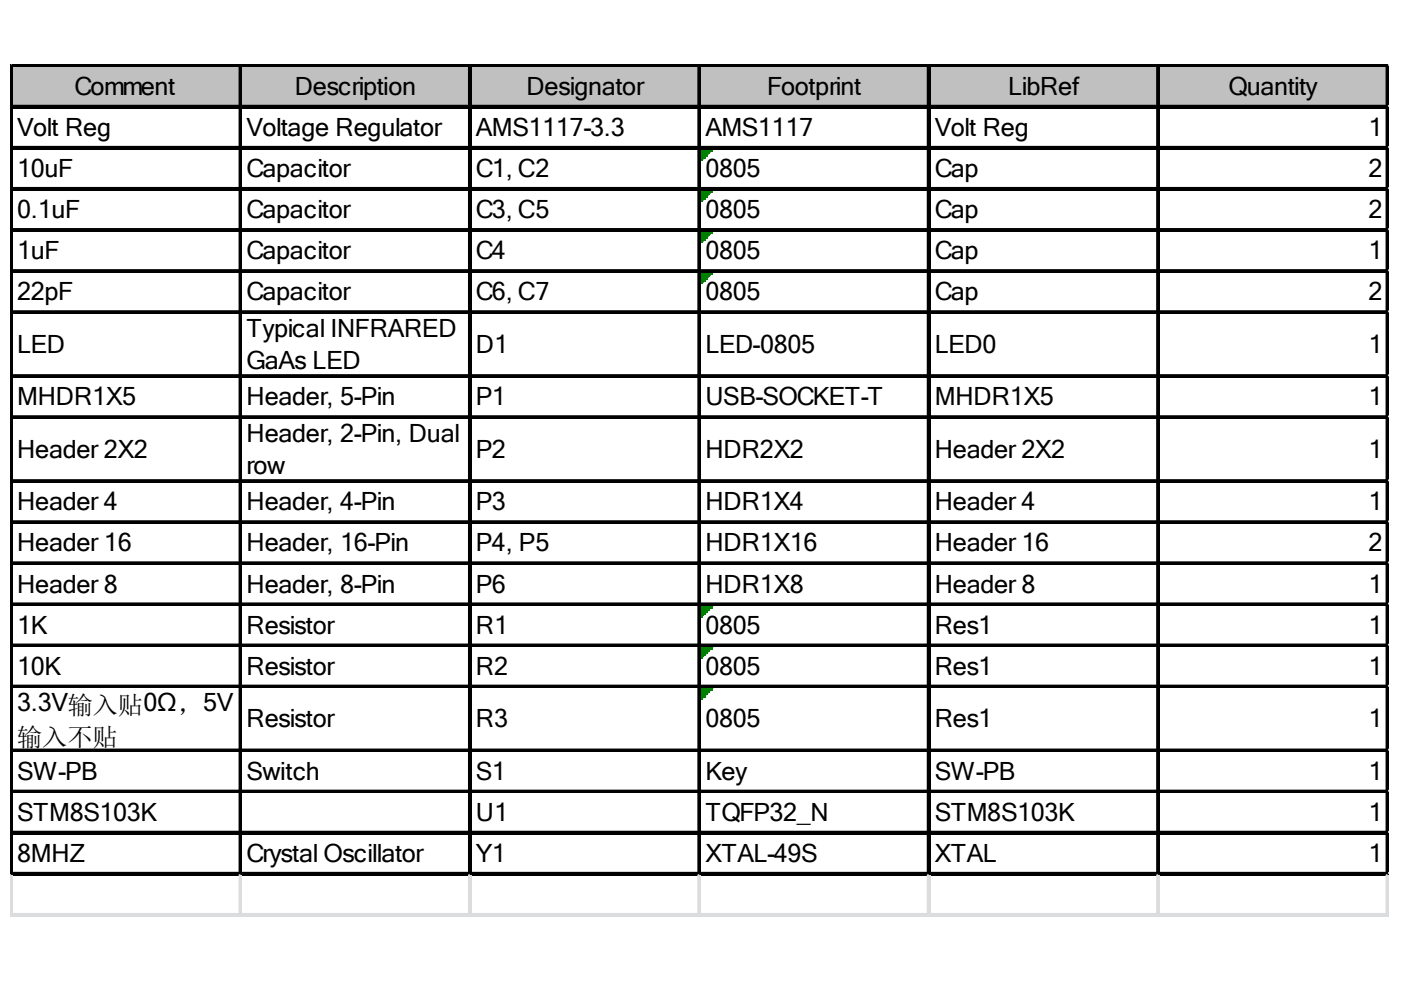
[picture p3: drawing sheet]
<svg xmlns="http://www.w3.org/2000/svg" width="287mm" height="202mm" viewBox="0 0 287 202" stroke-linecap="round" stroke-linejoin="round" font-family="sans-serif">
<defs><g id="words">
<g font-size="5.1">
<text x="15.3" y="19.4">Comment</text>
<text x="60.3" y="19.4">Description</text>
<text x="107.8" y="19.4">Designator</text>
<text x="157.1" y="19.4">Footprint</text>
<text x="206.4" y="19.4">LibRef</text>
<text x="251.5" y="19.4">Quantity</text>
<text x="3.5" y="27.8">Volt Reg</text>
<text x="50.5" y="27.8">Voltage Regulator</text>
<text x="97.4" y="27.8">AMS1117-3.3</text>
<text x="144.4" y="27.8">AMS1117</text>
<text x="191.4" y="27.8">Volt Reg</text>
<text x="280.1" y="27.8">1</text>
<text x="3.5" y="36.3">10uF</text>
<text x="50.5" y="36.3">Capacitor</text>
<text x="97.4" y="36.3">C1, C2</text>
<text x="144.4" y="36.3">0805</text>
<text x="191.4" y="36.3">Cap</text>
<text x="280.1" y="36.3">2</text>
<text x="3.5" y="44.7">0.1uF</text>
<text x="50.5" y="44.7">Capacitor</text>
<text x="97.4" y="44.7">C3, C5</text>
<text x="144.4" y="44.7">0805</text>
<text x="191.4" y="44.7">Cap</text>
<text x="280.1" y="44.7">2</text>
<text x="3.5" y="53.1">1uF</text>
<text x="50.5" y="53.1">Capacitor</text>
<text x="97.4" y="53.1">C4</text>
<text x="144.4" y="53.1">0805</text>
<text x="191.4" y="53.1">Cap</text>
<text x="280.1" y="53.1">1</text>
<text x="3.5" y="61.5">22pF</text>
<text x="50.5" y="61.5">Capacitor</text>
<text x="97.4" y="61.5">C6, C7</text>
<text x="144.4" y="61.5">0805</text>
<text x="191.4" y="61.5">Cap</text>
<text x="280.1" y="61.5">2</text>
<text x="50.5" y="69">Typical INFRARED</text>
<text x="3.5" y="72.3">LED</text>
<text x="50.5" y="75.5">GaAs LED</text>
<text x="97.4" y="72.3">D1</text>
<text x="144.4" y="72.3">LED-0805</text>
<text x="191.4" y="72.3">LED0</text>
<text x="280.1" y="72.3">1</text>
<text x="3.5" y="83">MHDR1X5</text>
<text x="50.5" y="83">Header, 5-Pin</text>
<text x="97.4" y="83">P1</text>
<text x="144.4" y="83">USB-SOCKET-T</text>
<text x="191.4" y="83">MHDR1X5</text>
<text x="280.1" y="83">1</text>
<text x="3.5" y="93.8">Header 2X2</text>
<text x="50.5" y="90.5">Header, 2-Pin, Dual</text>
<text x="97.4" y="93.8">P2</text>
<text x="144.4" y="93.8">HDR2X2</text>
<text x="191.4" y="93.8">Header 2X2</text>
<text x="280.1" y="93.8">1</text>
<text x="50.5" y="97">row</text>
<text x="3.5" y="104.5">Header 4</text>
<text x="50.5" y="104.5">Header, 4-Pin</text>
<text x="97.4" y="104.5">P3</text>
<text x="144.4" y="104.5">HDR1X4</text>
<text x="191.4" y="104.5">Header 4</text>
<text x="280.1" y="104.5">1</text>
<text x="3.5" y="112.9">Header 16</text>
<text x="50.5" y="112.9">Header, 16-Pin</text>
<text x="97.4" y="112.9">P4, P5</text>
<text x="144.4" y="112.9">HDR1X16</text>
<text x="191.4" y="112.9">Header 16</text>
<text x="280.1" y="112.9">2</text>
<text x="3.5" y="121.3">Header 8</text>
<text x="50.5" y="121.3">Header, 8-Pin</text>
<text x="97.4" y="121.3">P6</text>
<text x="144.4" y="121.3">HDR1X8</text>
<text x="191.4" y="121.3">Header 8</text>
<text x="280.1" y="121.3">1</text>
<text x="3.5" y="129.8">1K</text>
<text x="50.5" y="129.8">Resistor</text>
<text x="97.4" y="129.8">R1</text>
<text x="144.4" y="129.8">0805</text>
<text x="191.4" y="129.8">Res1</text>
<text x="280.1" y="129.8">1</text>
<text x="3.5" y="138.2">10K</text>
<text x="50.5" y="138.2">Resistor</text>
<text x="97.4" y="138.2">R2</text>
<text x="144.4" y="138.2">0805</text>
<text x="191.4" y="138.2">Res1</text>
<text x="280.1" y="138.2">1</text>
<text x="3.5" y="145.7">3.3V输入贴0Ω，5V</text>
<text x="50.5" y="148.9">Resistor</text>
<text x="97.4" y="148.9">R3</text>
<text x="144.4" y="148.9">0805</text>
<text x="191.4" y="148.9">Res1</text>
<text x="280.1" y="148.9">1</text>
<text x="3.5" y="152.8">输入不贴</text>
<text x="3.5" y="159.7">SW-PB</text>
<text x="50.5" y="159.7">Switch</text>
<text x="97.4" y="159.7">S1</text>
<text x="144.4" y="159.7">Key</text>
<text x="191.4" y="159.7">SW-PB</text>
<text x="280.1" y="159.7">1</text>
<text x="3.5" y="168.1">STM8S103K</text>
<text x="97.4" y="168.1">U1</text>
<text x="144.4" y="168.1">TQFP32_N</text>
<text x="191.4" y="168.1">STM8S103K</text>
<text x="280.1" y="168.1">1</text>
<text x="3.5" y="176.5">8MHZ</text>
<text x="50.5" y="176.5">Crystal Oscillator</text>
<text x="97.4" y="176.5">Y1</text>
<text x="144.4" y="176.5">XTAL-49S</text>
<text x="191.4" y="176.5">XTAL</text>
<text x="280.1" y="176.5">1</text>
</g>
</g></defs>
<path d="M2.5 13.7h281.9v8.5h-281.9z" fill="#c0c0c0"/>
<path d="M143.5 30.6h2.3" fill="none" stroke="#008000" stroke-width=".47"/>
<path d="M143.5 30.6h2.3v.4h-2.3z" fill="#008000"/>
<path d="M143.5 31h1.8" fill="none" stroke="#008000" stroke-width=".47"/>
<path d="M143.5 31h1.8v.5h-1.8z" fill="#008000"/>
<path d="M143.5 31.5h1.4" fill="none" stroke="#008000" stroke-width=".47"/>
<path d="M143.5 31.5h1.4v.5h-1.4z" fill="#008000"/>
<path d="M143.5 32h.9" fill="none" stroke="#008000" stroke-width=".47"/>
<path d="M143.5 32h.9v.4h-.9z" fill="#008000"/>
<path d="M143.5 32.4h.4" fill="none" stroke="#008000" stroke-width=".47"/>
<path d="M143.5 32.4h.4v.5h-.4z" fill="#008000"/>
<path d="M143.5 39h2.3" fill="none" stroke="#008000" stroke-width=".47"/>
<path d="M143.5 39h2.3v.5h-2.3z" fill="#008000"/>
<path d="M143.5 39.5h1.8" fill="none" stroke="#008000" stroke-width=".47"/>
<path d="M143.5 39.5h1.8v.4h-1.8z" fill="#008000"/>
<path d="M143.5 39.9h1.4" fill="none" stroke="#008000" stroke-width=".47"/>
<path d="M143.5 39.9h1.4v.5h-1.4z" fill="#008000"/>
<path d="M143.5 40.4h.9" fill="none" stroke="#008000" stroke-width=".47"/>
<path d="M143.5 40.4h.9v.5h-.9z" fill="#008000"/>
<path d="M143.5 40.9h.4" fill="none" stroke="#008000" stroke-width=".47"/>
<path d="M143.5 40.9h.4v.4h-.4z" fill="#008000"/>
<path d="M143.5 47.4h2.3" fill="none" stroke="#008000" stroke-width=".47"/>
<path d="M143.5 47.4h2.3v.5h-2.3z" fill="#008000"/>
<path d="M143.5 47.9h1.8" fill="none" stroke="#008000" stroke-width=".47"/>
<path d="M143.5 47.9h1.8v.4h-1.8z" fill="#008000"/>
<path d="M143.5 48.3h1.4" fill="none" stroke="#008000" stroke-width=".47"/>
<path d="M143.5 48.3h1.4v.5h-1.4z" fill="#008000"/>
<path d="M143.5 48.8h.9" fill="none" stroke="#008000" stroke-width=".47"/>
<path d="M143.5 48.8h.9v.5h-.9z" fill="#008000"/>
<path d="M143.5 49.3h.4" fill="none" stroke="#008000" stroke-width=".47"/>
<path d="M143.5 49.3h.4v.4h-.4z" fill="#008000"/>
<path d="M143.5 55.8h2.3" fill="none" stroke="#008000" stroke-width=".47"/>
<path d="M143.5 55.8h2.3v.5h-2.3z" fill="#008000"/>
<path d="M143.5 56.3h1.8" fill="none" stroke="#008000" stroke-width=".47"/>
<path d="M143.5 56.3h1.8v.5h-1.8z" fill="#008000"/>
<path d="M143.5 56.8h1.4" fill="none" stroke="#008000" stroke-width=".47"/>
<path d="M143.5 56.8h1.4v.4h-1.4z" fill="#008000"/>
<path d="M143.5 57.2h.9" fill="none" stroke="#008000" stroke-width=".47"/>
<path d="M143.5 57.2h.9v.5h-.9z" fill="#008000"/>
<path d="M143.5 57.7h.4" fill="none" stroke="#008000" stroke-width=".47"/>
<path d="M143.5 57.7h.4v.5h-.4z" fill="#008000"/>
<path d="M143.5 124.1h2.3" fill="none" stroke="#008000" stroke-width=".47"/>
<path d="M143.5 124.1h2.3v.5h-2.3z" fill="#008000"/>
<path d="M143.5 124.6h1.8" fill="none" stroke="#008000" stroke-width=".47"/>
<path d="M143.5 124.6h1.8v.4h-1.8z" fill="#008000"/>
<path d="M143.5 125h1.4" fill="none" stroke="#008000" stroke-width=".47"/>
<path d="M143.5 125h1.4v.5h-1.4z" fill="#008000"/>
<path d="M143.5 125.5h.9" fill="none" stroke="#008000" stroke-width=".47"/>
<path d="M143.5 125.5h.9v.5h-.9z" fill="#008000"/>
<path d="M143.5 126h.4" fill="none" stroke="#008000" stroke-width=".47"/>
<path d="M143.5 126h.4v.4h-.4z" fill="#008000"/>
<path d="M143.5 132.5h2.3" fill="none" stroke="#008000" stroke-width=".47"/>
<path d="M143.5 132.5h2.3v.5h-2.3z" fill="#008000"/>
<path d="M143.5 133h1.8" fill="none" stroke="#008000" stroke-width=".47"/>
<path d="M143.5 133h1.8v.4h-1.8z" fill="#008000"/>
<path d="M143.5 133.4h1.4" fill="none" stroke="#008000" stroke-width=".47"/>
<path d="M143.5 133.4h1.4v.5h-1.4z" fill="#008000"/>
<path d="M143.5 133.9h.9" fill="none" stroke="#008000" stroke-width=".47"/>
<path d="M143.5 133.9h.9v.5h-.9z" fill="#008000"/>
<path d="M143.5 134.4h.4" fill="none" stroke="#008000" stroke-width=".47"/>
<path d="M143.5 134.4h.4v.4h-.4z" fill="#008000"/>
<path d="M143.5 140.9h2.3" fill="none" stroke="#008000" stroke-width=".47"/>
<path d="M143.5 140.9h2.3v.5h-2.3z" fill="#008000"/>
<path d="M143.5 141.4h1.8" fill="none" stroke="#008000" stroke-width=".47"/>
<path d="M143.5 141.4h1.8v.5h-1.8z" fill="#008000"/>
<path d="M143.5 141.9h1.4" fill="none" stroke="#008000" stroke-width=".47"/>
<path d="M143.5 141.9h1.4v.4h-1.4z" fill="#008000"/>
<path d="M143.5 142.3h.9" fill="none" stroke="#008000" stroke-width=".47"/>
<path d="M143.5 142.3h.9v.5h-.9z" fill="#008000"/>
<path d="M143.5 142.8h.4" fill="none" stroke="#008000" stroke-width=".47"/>
<path d="M143.5 142.8h.4v.5h-.4z" fill="#008000"/>
<g fill="none" stroke="#000" stroke-width=".47">
<path d="M2.1 13.3v166M2.6 13.3h281.8M49.1 13.7v165.6M96 13.7v165.6M143 13.7v165.6M190 13.7v165.6M236.9 13.7v165.6M283.9 13.7v165.6M2.6 21.7h281.8M2.6 30.1h281.8M2.6 38.5h281.8M2.6 46.9h281.8"/>
<path d="M2.6 55.4h281.8M2.6 63.8h281.8M2.6 76.9h281.8M2.6 85.3h281.8M2.6 98.4h281.8M2.6 106.8h281.8M2.6 115.2h281.8M2.6 123.6h281.8M2.6 132h281.8M2.6 140.5h281.8M2.6 153.5h281.8M2.6 162h281.8"/>
<path d="M2.6 170.4h281.8M2.6 178.8h281.8"/>
</g>
<g fill="#000">
<path d="M2.1 13.3h.5v166h-.5zM2.6 13.3h281.8v.4h-281.8zM49.1 13.7h.4v165.6h-.4zM96 13.7h.5v165.6h-.5zM143 13.7h.5v165.6h-.5zM190 13.7h.4v165.6h-.4zM236.9 13.7h.5v165.6h-.5zM283.9 13.7h.5v165.6h-.5zM2.6 21.7h281.8v.5h-281.8zM2.6 30.1h281.8v.5h-281.8zM2.6 38.5h281.8v.5h-281.8zM2.6 46.9h281.8v.5h-281.8z"/>
<path d="M2.6 55.4h281.8v.4h-281.8zM2.6 63.8h281.8v.4h-281.8zM2.6 76.9h281.8v.4h-281.8zM2.6 85.3h281.8v.4h-281.8zM2.6 98.4h281.8v.4h-281.8zM2.6 106.8h281.8v.5h-281.8zM2.6 115.2h281.8v.5h-281.8zM2.6 123.6h281.8v.5h-281.8zM2.6 132h281.8v.5h-281.8zM2.6 140.5h281.8v.4h-281.8zM2.6 153.5h281.8v.5h-281.8zM2.6 162h281.8v.4h-281.8z"/>
<path d="M2.6 170.4h281.8v.4h-281.8zM2.6 178.8h281.8v.5h-281.8z"/>
</g>
<path d="M2.1 179.3v8.4" fill="none" stroke="#dadcdd" stroke-width=".47"/>
<path d="M2.1 179.3h.5v8.4h-.5z" fill="#dadcdd"/>
<path d="M49.1 179.3v8.4" fill="none" stroke="#dadcdd" stroke-width=".47"/>
<path d="M49.1 179.3h.4v8.4h-.4z" fill="#dadcdd"/>
<path d="M96 179.3v8.4" fill="none" stroke="#dadcdd" stroke-width=".47"/>
<path d="M96 179.3h.5v8.4h-.5z" fill="#dadcdd"/>
<path d="M143 179.3v8.4" fill="none" stroke="#dadcdd" stroke-width=".47"/>
<path d="M143 179.3h.5v8.4h-.5z" fill="#dadcdd"/>
<path d="M190 179.3v8.4" fill="none" stroke="#dadcdd" stroke-width=".47"/>
<path d="M190 179.3h.4v8.4h-.4z" fill="#dadcdd"/>
<path d="M236.9 179.3v8.4" fill="none" stroke="#dadcdd" stroke-width=".47"/>
<path d="M236.9 179.3h.5v8.4h-.5z" fill="#dadcdd"/>
<path d="M283.9 179.3v8.4" fill="none" stroke="#dadcdd" stroke-width=".47"/>
<path d="M283.9 179.3h.5v8.4h-.5z" fill="#dadcdd"/>
<path d="M284.4 13.3h.1" fill="none" stroke="#dadcdd" stroke-width=".47"/>
<path d="M284.4 13.3v.4z" fill="#dadcdd"/>
<path d="M284.4 21.7h.1" fill="none" stroke="#dadcdd" stroke-width=".47"/>
<path d="M284.4 21.7v.5z" fill="#dadcdd"/>
<path d="M284.4 30.1h.1" fill="none" stroke="#dadcdd" stroke-width=".47"/>
<path d="M284.4 30.1v.5z" fill="#dadcdd"/>
<path d="M284.4 38.5h.1" fill="none" stroke="#dadcdd" stroke-width=".47"/>
<path d="M284.4 38.5v.5z" fill="#dadcdd"/>
<path d="M284.4 46.9h.1" fill="none" stroke="#dadcdd" stroke-width=".47"/>
<path d="M284.4 46.9v.5z" fill="#dadcdd"/>
<path d="M284.4 55.4h.1" fill="none" stroke="#dadcdd" stroke-width=".47"/>
<path d="M284.4 55.4v.4z" fill="#dadcdd"/>
<path d="M284.4 63.8h.1" fill="none" stroke="#dadcdd" stroke-width=".47"/>
<path d="M284.4 63.8v.4z" fill="#dadcdd"/>
<path d="M284.4 76.9h.1" fill="none" stroke="#dadcdd" stroke-width=".47"/>
<path d="M284.4 76.9v.4z" fill="#dadcdd"/>
<path d="M284.4 85.3h.1" fill="none" stroke="#dadcdd" stroke-width=".47"/>
<path d="M284.4 85.3v.4z" fill="#dadcdd"/>
<path d="M284.4 98.4h.1" fill="none" stroke="#dadcdd" stroke-width=".47"/>
<path d="M284.4 98.4v.4z" fill="#dadcdd"/>
<path d="M284.4 106.8h.1" fill="none" stroke="#dadcdd" stroke-width=".47"/>
<path d="M284.4 106.8v.5z" fill="#dadcdd"/>
<path d="M284.4 115.2h.1" fill="none" stroke="#dadcdd" stroke-width=".47"/>
<path d="M284.4 115.2v.5z" fill="#dadcdd"/>
<path d="M284.4 123.6h.1" fill="none" stroke="#dadcdd" stroke-width=".47"/>
<path d="M284.4 123.6v.5z" fill="#dadcdd"/>
<path d="M284.4 132h.1" fill="none" stroke="#dadcdd" stroke-width=".47"/>
<path d="M284.4 132v.5z" fill="#dadcdd"/>
<path d="M284.4 140.5h.1" fill="none" stroke="#dadcdd" stroke-width=".47"/>
<path d="M284.4 140.5v.4z" fill="#dadcdd"/>
<path d="M284.4 153.5h.1" fill="none" stroke="#dadcdd" stroke-width=".47"/>
<path d="M284.4 153.5v.5z" fill="#dadcdd"/>
<path d="M284.4 162h.1" fill="none" stroke="#dadcdd" stroke-width=".47"/>
<path d="M284.4 162v.4z" fill="#dadcdd"/>
<path d="M284.4 170.4h.1" fill="none" stroke="#dadcdd" stroke-width=".47"/>
<path d="M284.4 170.4v.4z" fill="#dadcdd"/>
<path d="M284.4 178.8h.1" fill="none" stroke="#dadcdd" stroke-width=".47"/>
<path d="M284.4 178.8v.5z" fill="#dadcdd"/>
<path d="M2.1 187.2h282.3" fill="none" stroke="#dadcdd" stroke-width=".47"/>
<path d="M2.1 187.2h282.3v.5h-282.3z" fill="#dadcdd"/>
<use href="#words"/>
</svg>
